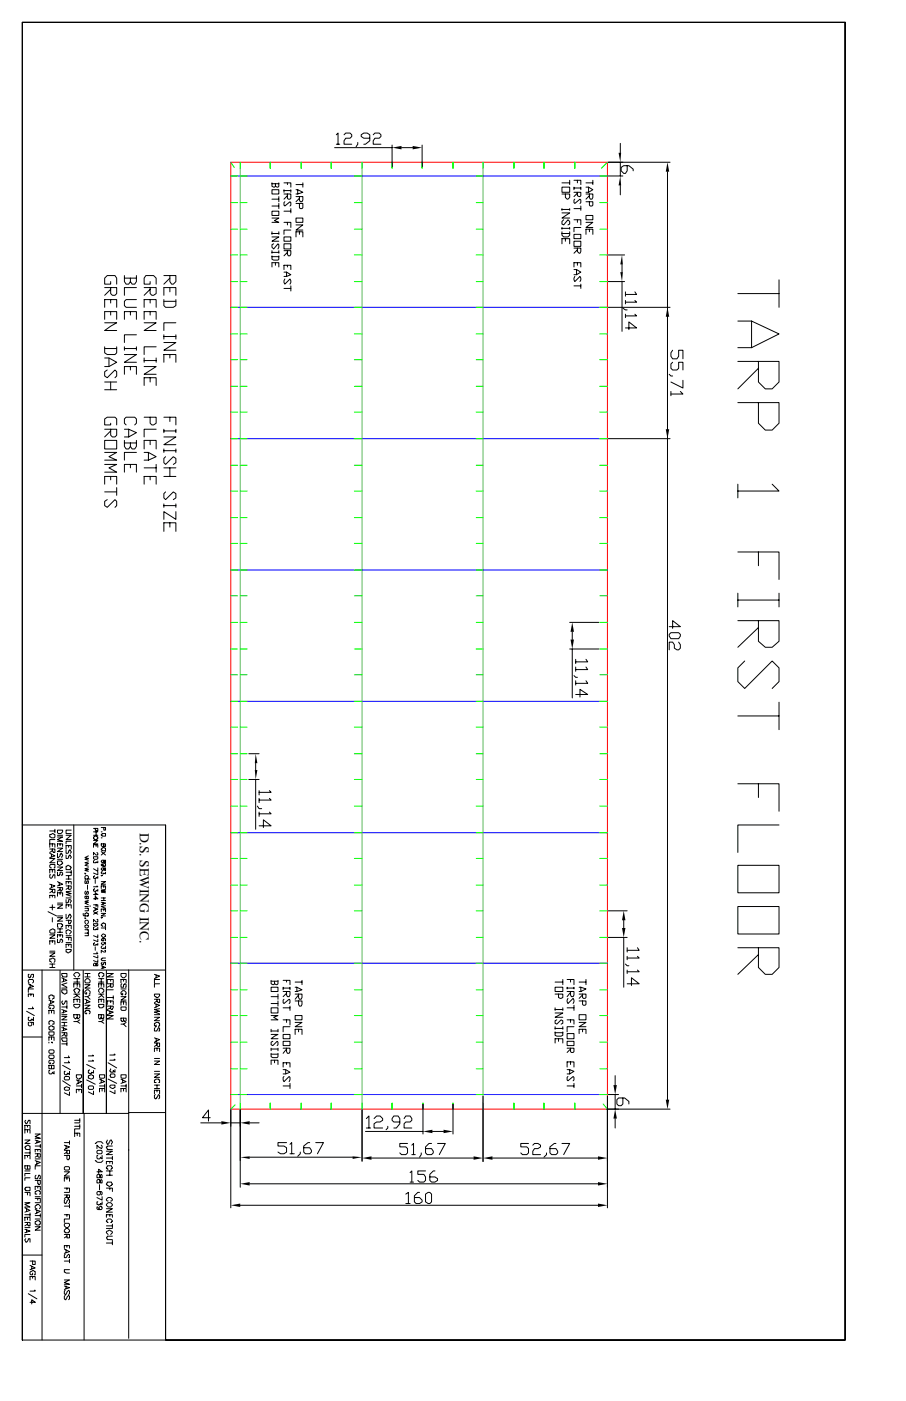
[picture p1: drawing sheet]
<svg xmlns="http://www.w3.org/2000/svg" width="279mm" height="432mm" viewBox="0 0 279 432" stroke-linecap="round" stroke-linejoin="round" font-family="sans-serif">
<defs><g id="words">
<text font-size="4.2" x="43.1" y="256.6" transform="rotate(90 43.1 256.6)">D.S. SEWING INC.</text>
</g></defs>
<path d="M71.2 54.2h116.1M71.2 94.7h116.1M71.2 135.2h116.1M71.2 175.7h116.1M71.2 216.2h116.1M71.2 256.6h116.1M71.2 296.9h116.1M71.2 337.3h116.1" fill="none" stroke="#00f" stroke-width=".31"/>
<path d="M71.2 50h116.1v291.8h-116.1z" fill="none" stroke="#f00" stroke-width=".31"/>
<path d="M74.1 50v291.8M111.7 50v291.8M149 50v291.8" fill="none" stroke="#5cb85c" stroke-width=".31"/>
<g fill="none" stroke="#000" stroke-width=".31">
<path d="M260.6 6.9v406.1h-209.5v-158.7h-44.2M260.6 6.9h-253.7v406.1M260.6 6.9v406.1h-253.7M83.9 58.5h2.1v1.3h-2.1zM83.9 56.4v1l.5 .3 .5-.3v-.8M83.9 56.6h2.1M86 56.4v1l-.3 .3-.8-.3M87.6 56.4h2.1v1.3M87.6 59.8h2.1v1.3l-.3 .3h-.5l-.3-.3v-1.3M87.6 58.7h2.1M87.6 58.5v.8M88.6 56.4v.5"/>
<path d="M89.7 58.5v.8M91.3 58.5h.5l1.6 .8-2.1 .5M91.3 56.9h2.1M91.8 58.5v1.3M93.4 56.4v1.3M103.2 45.5h17.7M103.7 41.5l.5-.5v3.4M103.7 44.4h1.1M106.1 41.5l.5-.5h1.3l.6 .5v.6l-.6 .5h-1.3l-.5 .8v1h2.4M110.3 43.9v.5l-.5 .8M114 42.6h-1.8l-.8-.5v-.6l.8-.5h1l.8 .5v1.9l-1.3 1h-.5M115.1 41.5l.5-.5h1.3l.6 .5v.6l-.6 .5h-1.3l-.5 .8v1h2.4"/>
<path d="M120.9 44.7v6.6M123.8 45.5h3.5M130.2 44.7v6.6M173.3 57.7h2.4v1.6h-2.4zM173.3 59.8h2.4v1.1l-.5 .5-.8-.5v-1.1M173.3 56.4h2.4M175.7 55.6v1.3M177 55.6h2.1v1.3M177 59.3h2.1v1l-.2 .3-.8-.3v-1M177 57.9h2.1M177 57.7v.8M178.1 55.6v.8"/>
<path d="M178.1 59.5l-1.1 1.1M179.1 57.7v.8M180.7 57.7h.8l1.3 .8-1.3 .8h-.8M180.7 59.8h2.1v1.1l-.2 .5h-.6l-.2-.5v-1.1M180.7 56.4h2.1M181.5 57.7v1.6M182.8 55.6v1.3M187.6 50h19M187.6 54.2h4.5M191.3 44.2v2.9M191.3 50v4.2M191.3 57.1v3"/>
<path d="M193.4 51.1v1.6l-.5 .7h-.5l-.8-.7v-1.1l.8-.5h1.5l1.4 1v.6M205.8 52.9v286M83.9 65.1h2.1v1.3h-2.1zM83.9 67.2h2.1l-1.3 .8 1.3 .5h-2.1M83.9 73h2.1l-2.1 1.3h2.1M83.9 78.8v1.1l.5 .3h1.3l.3-.3v-1.1M83.9 72h2.1M83.9 61.4h2.1M83.9 63.5h2.1M83.9 71.4v.8M83.9 77.3v.8M83.9 77.8h2.1"/>
<path d="M83.9 79.1h2.1M84.4 75.1l-.5 .3v.8l.5 .5 1.3-1.6 .3 .3v.8l-.3 .5M86 60.6v1.6M86 62.7v1.6M86 71.4v.8M86 77.3v.8M87.6 73h2.1v1.3h-2.1zM87.6 75.1h2.1v1.6h-2.1zM87.6 68.5h2.1v1.6M87.6 77.3h2.1v1l-.3 .5h-.5l-.3-.5v-1M87.6 65.1h2.1M87.8 62.2l-.2 .2v.8l.2 .3 1.6-1.3 .3 .2v.8l-.3 .3"/>
<path d="M88.6 68.5v.8M88.6 60.3l-1 1.1M88.6 77.8l-1 1M89.7 70.9h-2.1v1.3M89.7 64.3v1.3M91.3 67.2h2.1v1.3h-2.1zM91.3 60.6h2.1v1l-.3 .6h-.5l-.3-.6v-1M91.3 62.7h2.1v1.3l-.3 .3h-.5l-.3-.3v-1.3M91.3 69.3h2.1l-2.1 1.6h2.1M91.3 73v-1.6h2.1v1.6M92.3 61.1l-1 1.1M92.3 71.4v.8"/>
<path d="M173.3 65.6h2.4l-2.4 1.6h2.4M173.3 71.4v1.1l.5 .5h1.4l.5-.5v-1.1M173.3 75.1v-1.5h2.4v1.5M173.3 64.6h2.4M173.3 64.3v.5M173.3 70.1v.5M173.3 70.4h2.4M173.3 72h2.4M173.8 67.7l-.5 .6v.8l.5 .2 1.4-1.6 .5 .6v.8l-.5 .2M174.4 73.6v.7M175.7 64.3v.5M175.7 70.1v.5"/>
<path d="M177 72.2h2.1v1.4h-2.1zM177 74.3h2.1v1.6h-2.1zM177 67.7h2.1v1.6M177 76.5h2.1v1l-.2 .6-.8-.6v-1M177 64.3h2.1M177.3 61.4l-.3 .2v.8l.3 .3 1.6-1.3 .2 .2v.8l-.2 .3M178.1 67.7v.8M178.1 77l-1.1 1.1M179.1 70.1h-2.1v1.3M179.1 63.5v1.3M180.7 66.4h2.1v1.3h-2.1zM180.7 62.2h2.1v1l-.2 .3h-.6l-.2-.3v-1"/>
<path d="M180.7 68.5h2.1l-2.1 1.6h2.1M180.7 72.2v-1.6h2.1v1.6M181.8 60.3l-1.1 1.1M181.8 70.6v.8M187.6 78.6h5M32.3 88.6h3.7v1.9l-.5 .5h-.8l-.6-.5v-1.9M32.3 94.7v-2.4h3.7v2.4M32.3 98.4v-2.4h3.7v2.4M32.3 99.5h3.7l-3.7 2.4h3.7M34.1 86.8v.8h-1.8v-1.9l.8-.8h2.4l.5 .8v1.9M34.1 89.2l-1.8 1.8M34.1 92.3v1.1"/>
<path d="M34.1 96v1.1M38.4 84.9v1.9l.5 .8h.8l.5-.8v-1.1M38.4 98.4v-2.4h3.7v2.4M38.4 85.7h3.7M40.2 96v1.1M42.1 84.9v1.9l-.6 .8h-.8l-.5-.8M42.1 88.6h-3.7v2.4M42.1 92.3h-3.2l-.5 .6v1.3l.5 .5h3.2M44.4 88.6h3.8v1.9l-.8 .5h-.6l-.5-.5v-1.9M44.4 94.7v-2.4h3.8v2.4M44.4 98.4v-2.4h3.8v2.4M44.4 99.5h3.8l-3.8 2.4h3.8"/>
<path d="M46.3 86.8v.8h-1.9v-1.9l.6-.8h2.4l.8 .8v1.9M46.3 89.2l-1.9 1.8M46.3 92.3v1.1M46.3 96v1.1M50.5 84.9h3.7v1.9l-.8 .8h-.5l-.5-.8v-1.9M50.5 91v-2.4h3.7v2.4M50.5 92.3v1.9l.6 .5h2.3l.8-.5v-1.9M50.5 92.9h3.7M52.4 85.7l-1.9 1.9M52.4 88.6v1.4M54.2 99.5h-3.7v2.4M83.9 82.3v-1.3h2.1v1.3"/>
<path d="M84.9 81v.8M87.6 83.1v-1.3h2.1v1.3M87.6 83.9h.8l1.3 .8-1.3 .5h-.8M87.6 88.9h2.1M87.8 86l-.2 .5 .2 1.1 1.6-1.6 .3 .5-.3 1.1M88.4 83.9v1.3M88.6 81.8v.5M89.7 88.1v1.6M177 82.3v-1.3h2.1v1.3M177 83.1h.8l1.3 .8-1.3 .8h-.8M177 88.1h2.1M177.3 85.2l-.3 .5 .3 1.1 1.6-1.6 .2 .5-.2 1.1"/>
<path d="M177.8 83.1v1.6M178.1 81v.8M179.1 87.6v1.3M187.6 86.8h5M187.6 94.7h19M191.8 81.5v2.4M191.8 86.8v15.3M192.1 95l.8 .5h.5M192.9 90v1.3M192.9 92.6v1.1M192.9 96.8v1.1M195.8 90l.5 .8h-3.4"/>
<path d="M195.8 92.6l.5 .5h-3.4M195.8 96.8l.5 .6h-3.4M227.5 99h4.3l8.4 3.9-8.4 4.3h-4.3M227.5 90.5h12.7M231.8 99v8.2M240.2 86.3v8.4M32.3 106.9v1.8l.8 .6h2.4l.5-.6v-1.8M32.3 110.3h1.3l2.4 1.4-2.4 1.3h-1.3M32.3 107.4h3.7M32.3 117.7h3.7M33.1 114l-.8 .6v1.3l.8 .5 2.4-2.4 .5 .6v1.3l-.5 .5M33.6 110.3v2.7"/>
<path d="M34.1 117.7v2.4M38.4 109.3h3.7l-3.7 2.4h3.7M38.4 115.4v-2.4h3.7v2.4M38.4 106.9v1M38.4 107.4h3.7M40.2 113v1M42.1 103.2h-3.7v2.4M42.1 106.9v1M44.4 113h3.8l-3.8 2.4h3.8M44.4 118.8v-2.4h3.8v2.4M44.4 110.3v1.4M44.4 111.1h3.8"/>
<path d="M46.3 116.4v1.3M48.2 106.9h-3.8v2.4M48.2 110.3v1.4M50.5 105.6h3.7l-3.7 2.3h3.7M50.5 111.7v-2.4h3.7v2.4M50.5 103.2v1.3M50.5 103.7h3.7M52.4 109.3v1M54.2 103.2v1.3M192.9 101.1h3.4l-2.4-1.9v2.4M206.4 115.4l.5 .5h.5M207.4 107.9l-.5 .8v1.1l.5 .8h1.4l.5-.8v-1.9h1.3v2.7"/>
<path d="M207.4 111.7l-.5 .5v1.3l.5 .5h1.4l.5-.5v-1.8h1.3v2.3M210.6 117.2v2.4l-3.7-1.9M227.5 111.4h12.7v6.3l-2.1 2.2h-2.1l-2.1-2.2v-6.3M233.9 113.5l-6.4 6.4M32.3 135.7h3.7v2.7h-3.7zM32.3 132.3h3.7v1.8l-.5 .6h-.8l-.6-.6v-1.8M32.3 139.4h3.7l-2.4 1.4 2.4 1h-3.7M32.3 120.1h3.7M34.1 130.4v.6h-1.8v-1.9l.8-.5h2.4l.5 .5v1.9M34.1 132.8l-1.8 1.9M38.4 132.3h1.3l2.4 1-2.4 1.4h-1.3M38.4 135.7v1.9l.5 .8h.8l.5-.8v-1.1"/>
<path d="M38.4 136.5h3.7M38.9 131l-.5-.6v-1.3l.5-.5h2.6l.6 .5v1.3l-.6 .6M39.7 132.3v2.4M42.1 135.7v1.9l-.6 .8h-.8l-.5-.8M42.1 139.4h-3.7v2.4M44.4 128.6h3.8v1.8l-.8 .6h-.6l-.5-.6v-1.8M44.4 138.4v-2.7h3.8v2.7M44.4 139.4h1.4l2.4 1.4-2.4 1h-1.4M45.8 139.4v2.4M46.3 135.7v1.4M48.2 132.3h-3.8v2.4M50.5 128.6h3.7v2.4"/>
<path d="M50.5 134.7h3.7l-3.7 2.4h3.7M50.5 132.3v1M50.5 138.4v1M50.5 132.8h3.7M50.5 138.9h3.7M52.4 128.6v1.3M54.2 132.3v1M54.2 138.4v1M187.6 135.2h19M206.9 120.6v1.4M209.8 120.6l.8 .8h-3.7M227.5 124.1h12.7v6.3l-2.1 2.2h-2.1l-2.1-2.2v-6.3"/>
<path d="M32.3 143.1h3.7l-2.4 1.1 2.4 1.3h-3.7M32.3 149.2v-2.4h3.7v2.4M32.3 151.6h3.7M33.1 154l-.8 .5v1.3l.8 .6 2.4-2.4 .5 .5v1.3l-.5 .6M34.1 146.8v1.1M36 150.3v2.4M38.4 145.5v-2.4h3.7v2.4M40.2 143.1v1.1M44.4 149.2v-2.4h3.8v2.4M44.4 144.2h3.8M46.3 146.8v1.1M48.2 143.1v2.4"/>
<path d="M50.5 155.3v1.1M50.5 144.2h3.7M50.5 146.8h3.7M50.5 155.8h3.7M51.1 140.8l-.6 .5v1.3l.6 .5 2.3-2.3 .8 .5v1.3l-.8 .5M51.1 151.6l-.6 .5v1.4l.6 .5 2.3-2.4 .8 .5v1.4l-.8 .5M52.4 144.2v2.6M54.2 157.7v2.4l-3.7-2.4v2.4M54.2 155.3v1.1M227.5 149.2v4.3M238.1 149.2l2.1 2.1h-12.7M50.5 163.8v-2.7h3.7v2.7"/>
<path d="M52.4 161.1v1.4M227.5 170.1h12.7v8.5M233.9 170.1v4.3M175.7 191.8h9M176.5 194.7v2.4M206.4 195.5l.5-.5h2.4l.5 .5v.6l-.5 .7h-2.4l-.5-.7zM206.4 193.1h3.4l-2.4-1.8v2.4M209.3 197.9l.5 .8v1.1l-.5 .5h-.5l-.8-.5v-1.1l-.6-.8h-1v2.4M227.5 191.3h12.7v6.3l-2.1 1.9h-2.1l-2.1-1.9v-6.3M227.5 182.8v4.3M227.5 184.9h12.7M233.9 193.4l-6.4 6.1"/>
<path d="M240.2 182.8v4.3M175.7 200h9M176.5 200v15.1M177 208.2l.5 .6h.6M177.5 214h3.7l-2.3-1.5v2.3M177.5 203.2v1.3M177.5 205.6v1.3M177.5 209.8v1.3M180.7 203.2l.5 .8h-3.7M180.7 205.6l.5 .8h-3.7M180.7 209.8l.5 .8h-3.7M229.7 203.7l-2.2 2.1v4.3l2.2 2.1 8.4-8.5 2.1 2.1v4.3l-2.1 2.1"/>
<path d="M240.2 216.4v8.5M76.7 232.3h3.2M78.8 235.2v2.1M227.5 220.7h12.7M15.3 257.2l1.1-.3 .5 .3v.8l-.2 .2h-.8l-.6-.2zM15.3 256.1h1.6M16.9 258.8h-1.6v1M16.9 255.6v1M17.7 255.9h1.6v.5l-.5 .5h-.8l-.3-.3zM17.7 258h1.6l-1.6 .8 1.6 .5h-1.6M17.7 257.4h1.6M20.4 257.4h1.6l-1.6 1.4h1.6"/>
<path d="M22 255.9h-1.6v1h1.6M22 259.3h-1.6v.8M22.8 254.3v44.7M28.8 258h.3v-.3h.8v.3h.3v.5h-.3v.3h-.8v-.3h-.3zM28.8 255.3h1.4v.8h-.6v-.2h-.2v-.6M28.8 259h1.4l-1.4 1.1h1.4M28.8 257.4h1.4M28.8 256.4h1.4M29.6 256.4v1M31.2 256.4h.3zM31.2 257.2h.3v-.3h1v.8h-1zM31.2 258.2h.3z"/>
<path d="M31.2 255.1h1.3v.8h-.5v-.8M51.1 254.3v158.7M76.7 240.2h3.2M78.8 240.2v15.4M79.4 248.4l.5 .8h.8M79.9 254.5h3.7l-2.4-1.8v2.4M79.9 243.7v1.3M79.9 246.1v1.3M79.9 250.3v1.3M83.1 243.7l.5 .5h-3.7M83.1 246.1l.5 .5h-3.7M83.1 250.3l.5 .5h-3.7"/>
<path d="M227.5 241.6h12.7v8.4M233.9 241.6v4.2M240.2 254.3h-12.7v8.4M15.3 261.1v-1h1.6v1M15.3 261.7h1.6v1h-.5l-.3-1M15.3 263l1.6 .8-1.6 .5M15.3 264.6h1.6l-1.6 1.3h1.6M15.3 269.1v-1.1h1.6v1.1M15.3 272.5l1.6 .5-1.6 .8M15.3 274.1h1.6v1.1h-.5l-.3-.3v-.8M15.3 276.8v-.8h1.6v.8M15.3 279.7h1.6"/>
<path d="M15.6 269.6h-.3v.8l.3 .3 .5-.3 .3-.8h.5v1.1M15.9 267.5l-.6-.3v-.5l.3-.3h1.3v1.1h-.2M15.9 263.3v.8M15.9 272.8v.8M16.1 260.1v.8M16.1 268v.8M16.1 276v.5M16.1 278.9v1.6M16.1 262.2l-.8 .5M16.1 274.6l-.8 .6M17.7 265.4h1.3l.3 .8-.8 .5-.8-.3zM17.7 260.9v-.8h1.6v.8"/>
<path d="M17.7 261.4h1.6l-1.6 1.1h1.6M17.7 263v1.3l.8-.5v-.5h.3v-.3h.2l.3 .5-.3 .8M17.7 267.2h1.6l-1.6 1.1h1.6M17.7 268.8v1.1h.6v-.3h.2v-.8h.5l.3 .3v.5h-.3v.3M17.7 271.7l1.6 .8-1.6 .5M17.7 273.6h1.6l-.3 1h-.5v-1M17.7 276.2v-1h1.6v1M17.7 278.9h1.6l-1.6 1h1.6M17.7 264.8h1.6M17.7 278.3h1.6M18.3 272v.8M18.5 260.1v.5"/>
<path d="M18.5 275.2v.5M18.5 274.1l-.8 .5M20.4 267l.5-.3 .8 .3v.2h.3l-.3 .8h-1.3zM20.4 261.7v-1.1h1.6v1.1M20.4 261.9v1.1h.5l.3-.3v-.5l.5-.3 .3 .6-.3 .5M20.4 263.5v1.1h.5l.5-1.1h.3l.3 .6-.3 .5M20.4 272.5v-.8h1.6v.8M20.4 273h1.6v.8l-.3 .3h-.5v-1.1M20.4 277.3v1l.8-.2v-.8h.5l.3 .2-.3 .8M20.4 279.9v-1h1.6v1M20.4 268.8h1.6M20.4 269.9h1.6"/>
<path d="M20.4 270.9h1.6M20.4 276.8h1.6M21.2 260.6v.5M21.2 269.9v1M21.2 271.7v.6M21.2 278.9v.5M21.2 273.6l-.8 .5M22 274.6l-1.6 .3 1.6 .5-1.6 .3 1.6 .5M22 268.3v1.3M26.2 269.1l.3 .2h-.3zM26.2 270.9h1.6M26.2 279.4h1.1"/>
<path d="M26.2 279.9h1.1M26.5 270.9l-.3-.2v-.6l.3-.2h.5l.3 .2v.6l-.3 .2M26.5 271.5h-.3v.8h.5v-.6l.6-.2v.8h-.3M26.5 274.6l-.3 .3v.5l.3 .3 .5-1.1 .3 .3v.5l-.3 .3M26.7 276.2v.8h.6v-.8h-1.1v.6l.3 .2M27 279.9l.3 .3v.5h-1.1M27 272.8v1.3M27.3 263.8l-1.1 .5 1.1 .3-1.1 .2 1.1 .3M27.3 265.6l-1.1 .3 1.1 .3-1.1 .5 1.1 .3M27.3 267.5l-1.1 .3 1.1 .2-1.1 .3 1.1 .3M27.3 277.5l-1.1 .3 1.1 .3-1.1 .2 1.1 .6M27.8 279.1v.3z"/>
<path d="M28.8 264.1h1.4v.5l-.3 .2h-.8l-.3-.2zM28.8 261.1v-.8h1.4v.8M28.8 275.7h1.4l-.8-.5v.8M28.8 277h1.4l-.8-.8v1.1M28.8 278.9h1.4v.8M28.8 279.7l1.4 .5-1.4 .5M29.1 265.1l-.3 .3v.5h.8v-.3l.6 .3v-.5M29.1 269.9v.2h-.3v.6l.6 .2 .2-.5 .6 .3v-.6M29.1 273.8v.3h-.3v.5l.6 .3 .2-.5 .6 .2v-.5M29.4 271.2v1.1M29.4 279.9v.6M29.6 260.3v.6"/>
<path d="M29.6 278.9v.5M29.9 262.7l.3 .3v.5h-.6l-.8-.8v.8M29.9 273l.3 .3h-1.4M30.2 267.5v1.1l-1.4-.8M30.2 268.8v.8l-1.4-.5M31.2 261.7l.8-.6 .5 .3v.8h-1zM31.2 265.4l.3-.3h.5v.5l.5 .3v-.8l-.5 .3-.3 .5h-.2zM31.2 267.8l.3-.3h.5v.5l.5 .3v-.8h-.2l-.6 .8-.5-.3zM31.2 269.9h.3M31.2 271.7h1.3l-1.3 .8h1.3M31.2 273.8v-.8h1.3v.8M31.2 278.1l1.3 .2-1.3 .6"/>
<path d="M31.2 276.8h1.3M31.2 262.5l1.3 1M31.2 277.5h1.3M31.5 266.2v.2h-.3l.3 .6h1v-.8h-.5l-.3 .2 .3 .6h.3M31.5 268.6v.2h-.3l.3 .5h.5v-.2l.5 .2v-.5M31.7 278.1v.8M32 260.1v.8h.5v-.8h-1.3v.5l.3 .3h.5v-.3M32 273v.6M32 276.8v.7M32.5 274.1l-1.3 .3 1.3 .2-1.3 .3 1.3 .3M32.5 279.1l-1.3 .3 1.3 .5M32.5 262.5l-1.3 1"/>
<path d="M227.5 266.7h12.7v8.5h-12.7zM227.5 279.4h12.7v8.5h-12.7zM6.9 299h44.2M13 299v114M14.8 281l2.7 1.3M15.3 286.8l.8-.5 .8 .2v1.1h-1.3l-.3-.3zM15.3 288.1h1.6l-1.6 1.1h1.6M15.3 291v-1h1.6v1M15.3 293.7h1.6l-1.6 1h1.6M15.3 293.2h1.6M15.3 297.1h1.6M15.3 298.2h1.6"/>
<path d="M15.9 296.6l-.6-.3v-.8h.6l.2-.2 .8 .2v.8l-.2 .3M16.1 282.8v1.4M16.1 290v.5M16.1 297.1v1.1M17.7 282.8h1.6l-1.6 1.1h1.6M17.7 288.9v-.8h1.6v.8M17.7 289.5v1h.6l.2-.3v-.5l.3-.2 .5 .2v.5l-.3 .3M17.7 282.3h1.6M17.7 286.3h1.6M17.7 287.3h1.6M18 285.8h-.3v-1.1h1.3v.3h.3v.5l-.5 .3M18.5 286.3v1"/>
<path d="M18.5 288.1v.6M18.5 299.2v44M20.4 292.6h1.6v.6l-1.1 .5-.5-.3zM20.4 281.8v1.3l.8-.5v-.6l.5-.2 .3 .5-.3 .8M20.4 283.6h1.6l-.3 1.1h-.5v-1.1M20.4 286.3v-1.1h1.6v1.1M20.4 288.9h1.6v1.1M20.4 292.1v-1.1h1.6v1.1M20.4 288.4h1.6M20.4 290.5h1.6M20.6 287.9l-.2-.3v-.8l.5-.3 1.1 .6-.6 .8M21.2 285.2v.6"/>
<path d="M21.2 288.9v.8M21.2 291v.6M25.7 281.5v.5l.2 .3h1.4M25.7 299.2v44M26.2 282.8l.3 .3h-.3zM26.2 285.2l.5-.2 .6 .2v.6l-.3 .2h-.5l-.3-.2zM26.2 286.5h1.1M26.5 282.3l-.3-.3v-.5l.5-.2 .6 .2v.5l-.3 .3M26.5 284.7l-.3-.3v-.5l.3-.3h.5l.3 .3v.5l-.3 .3M27 286.5l.3 .3v.5l-.3 .3h-.8M27 287.6h.3v.8h-1.1M28.8 284.7h1.4v.5l-.8 .3-.6-.3z"/>
<path d="M28.8 297.1l.6-.2 .2 .2v.6h.6v-.6l-.3-.2-.3 .2v.6h-.8zM28.8 281l1.4 .8M29.1 285.8h-.3v.7h.8v-.2l.6 .2v-.7M29.1 290.5v.3h-.3v.5h.8v-.3l.6 .3v-.5M29.4 291.8v1.1M29.9 283.4h.3v.8h-.6l-.8-.8v.8M29.9 293.4l.3 .6h-1.4M30.2 288.1v.8l-1.4-.5M30.2 289.5v.7l-1.4-.5M30.2 294.5v.8l-1.4-.6M30.2 295.8v.8l-1.4-.5M30.2 281l-1.4 .8"/>
<path d="M31.2 288.4l.5-.5 .8 .2v.6l-.5 .2zM31.2 281v-.8h1.3v.8M31.2 281.5h1.3l-1.3 .8h1.3M31.2 282.8h.3M31.2 297.7l1.3 .5-1.3 .2M31.2 286h1.3M31.5 290.5l-.3 .3 .5 .5 .6-.5-.3-.3h.5v.5M31.5 291.6l-.3 .2 .3 .6h.5v-.3l.5 .3v-.8M31.5 296.6l-.3 .3 .3 .5 .5-.3v-.5h.5v.8M31.7 285.5h-.2a.56 .56 0 0 1 0-.8 .56 .56 0 0 1 .8 0h.2v.8h-.2M31.7 289.2h.3v.8h-.5v-.3h-.3l.3-.5h.8l.2 .3v.5M31.7 297.9v.5"/>
<path d="M32 280.2v.5M32.3 292.9h.2v.5h-.5l-.8-.5v.8M32.5 295.3h-1v.2h-.3l.3 .6h1M32.5 285.8v.7M32.8 299.2v44M39.7 299v44.2M187.6 280.7h5.8M187.6 288.9h5.8M192.4 283.6v2.4M192.4 288.9v15.4M192.9 297.1l.5 .6h.5M193.4 292.1v1.3"/>
<path d="M193.4 294.7v1.1M193.4 299v1M196.6 292.1l.5 .8h-3.7M196.6 294.7l.5 .6h-3.7M196.6 299l.5 .5h-3.7M227.5 292.1h12.7v6.1l-2.1 2.1h-2.1l-2.1-2.1v-6.1M233.9 294.2l-6.4 6.1M6.9 319.6h6.1M8.2 311.7l2.4 1.3M8.7 303.2l1.6 .8-1.6 .5M8.7 307.2v-.8h1.6v.8M9 300.3h-.3v.8l.3 .3 .5-.3v-.5l.3-.3h.5v.8l-.2 .3"/>
<path d="M9 302.9l-.3-.2v-.5l.3-.3h1.1l.2 .3v.5l-.2 .2M9 313.5h-.3v.8l.3 .3h.5l.3-.5 .5 .5v-1.1M9 315.1h-.3v.8l.3 .3h.5l.3-.3v-.8h-.3h.8v.8M9.3 303.5v.8M9.5 306.4v.5M10.1 310.4l.2 .5h-1.6M10.3 304.8h-1.6v1.1M15.1 316.4l.5-.2 1.1 .2v.8l-.6 .3h-.8v-.3h-.2zM15.1 318h1.6v.8l-.3 .3h-1.1l-.2-.3zM15.1 308.2l1.6 .6-1.6 .8M15.1 312.5v-1.1h1.6v1.1M15.3 308v-.3h-.2v-.8l.5-.2 1.1 .2v.8l-.6 .3"/>
<path d="M15.3 315.6h-.2v-.7h.2v-.3h.8l.6 .3v.7h-.6M15.6 310.6v.3l-.5-.3v-.5l.2-.3h1.1l.3 .3v.5l-.6 .3M15.6 308.5v.8M15.9 311.4v.8M15.9 319.6v.8M19 300h1.6v1.1h-1.3zM19 305.1h1.6v1l-.5 .3-.8-.3v-.2h-.3zM19 319.9h1.6v1h-1.3zM19 301.4l1.6 .8-1.6 .5M19 311.1l1.6 .6-1.6 .5M19 313.3h1.6l-1.6 1h1.6M19 316.7l1.6 .5-1.6 .6"/>
<path d="M19 318.3h1.6v1.1h-.5l-.3-1.1M19 304.5h1.6M19 312.7h1.6M19 310.4h1.6M19 315.1h1.6M19 316.2h1.6M19.3 308.5l-.3 .3 .3 .8 .5-.3 .3-.8h.5v1.1M19.6 301.6v.8M19.6 311.4v.8M19.6 316.7v.8M19.8 315.1v1.1M19.8 318.8l-.8 .6"/>
<path d="M20.6 302.9l-1.6 .6 1.6 .8M20.6 309.8v1.1M22.8 309.6h1.8v.5l-.5 .5h-.8l-.5-.5zM22.8 304.3v-1.1h1.8v1.1M22.8 309v-1h1.8v1M22.8 302.7h1.8M22.8 301.6h1.8M22.8 306.4h1.8M23.3 301.1l-.5-.5 .5-.8h.8l.5 .5-.5 .8M23.3 305.9h-.3l-.2-.8 .7-.6 1.1 .6-.3 .8h-.2M23.3 306.4l1.3 1M23.8 312.7v1.1l.3 .3 .5-.6v-.8h-1.8v.8l.5 .6 .5-.6"/>
<path d="M23.8 301.6v1.1M23.8 303.2v.8M23.8 308v.8M23.8 306.9l-1 .5M23.8 314.9l.8 .5M24.6 314.3l-.8 .6h-1M26.2 302.2l.5-.6h.6l.5 .6v.5l-.3 .2h-1l-.3-.2zM26.2 303.5h1.6l-1.6 1h1.6M26.2 308l1.6 .8-1.6 .5M26.2 309.8h1.6l-1.6 1.1h1.6M26.2 300h1.6M26.2 301.1h1.6"/>
<path d="M26.7 305.9v.5l-.5-.3v-.5l.5-.5h.6l.5 .5v.5l-.3 .3M26.7 312.2v.3l-.5-.3v-.5h.3v-.3h1v.3h.3v.5l-.3 .3M26.7 308.2v.8M27 300v1.1M27 307.2l.8 .8M27.8 306.7l-.8 .5h-.8M30.4 309.6h1.6v.8l-.5 .2h-.8v-.2h-.3zM30.4 304.3v-1.1h1.6v1.1M30.4 309v-1h1.6v1M30.4 302.7h1.6M30.4 301.6h1.6M30.4 306.4h1.6"/>
<path d="M30.7 301.1v-.3h-.3v-.8h.3v-.2h.8l.5 .2v.8l-.5 .3M30.7 305.9l-.3-.3v-.5l.6-.6h.5v.3l.5 .3v.5l-.5 .3M31 306.4l1 1M31.2 312.7v1.1h.3v.3l.5-.3v-1.1h-1.6v1.1l.6 .3 .2-.6M31.2 301.6v1.1M31.2 303.2v.8M31.2 308v.8M31.2 306.9l-.8 .5M31.2 314.9l.8 .5M32 314.3l-.8 .6h-.8M33.1 300h1.8l-1.8 1.1h1.8M33.1 302.9v-1h1.8v1"/>
<path d="M33.1 303.2h1.8v.8l-.2 .3h-.6v-1.1M33.1 309.6v-1.1h1.8v1.1M33.1 310.1h1.8l-.2 1-.6-.2v-.8M33.1 311.4l1.8 .5-1.8 .8M33.1 313h1.8l-1.8 1.1h1.8M33.1 305.1h1.8M33.1 307.4h1.8M33.9 311.7v.8M34.1 301.9v.5M34.1 308.5v.5M34.1 303.7l-1 .6M34.1 310.6l-1 .5"/>
<path d="M34.9 306.9v1.1M37.3 300h1.6v.8l-.5 .6h-.6l-.5-.6zM37.3 310.4h1.6v.7l-.3 .3h-1l-.3-.3zM37.3 302.9v-1h1.6v1M37.3 307.2h1.6l-1.6 1h1.6M37.3 309.8v-1h1.6v1M37.3 304.8h1.6M37.6 303.2l-.3 .3v.8h.8v-.8h.3v-.3l.5 .3v.8h-.3M37.8 306.1v.6h-.2v-.3h-.3v-.5l.5-.6h.6l.5 .6v.5h-.3v.3M38.1 313.8v.8h.3v.3l.5-.3v-.8h-1.6v.8h.3v.3l.5-.3v-.3M38.1 301.9v.5M38.1 308.8v.8"/>
<path d="M38.1 315.6l.8 .8M38.9 315.1l-.8 .5h-.8M47.6 306.4h1.6v.5l-.5 .5h-.5v-.2l-.6-.3zM47.6 300.3l1.6 .5-1.6 .8M47.6 308h1.6v1h-.5l-.3-1M47.6 309.3l1.6 .5-1.6 .8M47.6 313.5h1.6l-1.6 1.1h1.6M47.6 319.9l1.6 .5-1.6 .8M47.6 312.7h1.6M47.9 316.7l-.3 .3v.8h.8l.5-1.1 .3 .3v.8h-.3M48.2 315.9v.5l-.6-.2v-.8l.6-.3h.7v.3h.3v.8h-.3v.2M48.2 300.6v.8"/>
<path d="M48.2 309.6v.8M48.4 308.5l-.8 .5M49.2 301.9h-1.6v1M49.2 303.2h-1.6v1.1M49.2 310.9l-1.6 .2 1.6 .6-1.6 .2 1.6 .6M83.6 304.3h2.1v1.3h-2.1zM83.6 310.6h2.1v1.6h-2.1zM83.6 302.2v1l.5 .3 .6-.3v-.8M83.6 313h2.1l-1.3 .5 1.3 .8h-2.1M83.6 318.8h2.1l-2.1 1.3h2.1M83.6 302.4h2.1M83.6 307.2h2.1"/>
<path d="M83.6 309.3h2.1M83.6 317.8h2.1M83.6 317.2v.8M85.7 302.2v1l-.2 .3-.8-.3M85.7 306.4v1.6M85.7 308.5v1.6M85.7 317.2v.8M87.3 318.8h2.1v1.3h-2.1zM87.3 302.2h2.1v1.3M87.3 305.6h2.1v1.1l-.2 .5h-.6l-.2-.5v-1.1M87.3 314.3h2.1v1.6M87.3 304.5h2.1"/>
<path d="M87.3 310.6h2.1M87.3 304.3v.8M87.6 308l-.3 .2v.8l.3 .3 1.6-1.3 .2 .2v.8l-.2 .3M88.4 302.2v.5M88.4 314.3v.8M88.4 306.1l-1.1 1.1M89.4 316.4h-2.1v1.6M89.4 304.3v.8M89.4 310.1v1.3M91 313h2.1v1.3h-2.1zM91 304.3h.5l1.6 .8-2.1 .5M91 306.4h2.1v1l-.2 .6h-.6l-.2-.6v-1"/>
<path d="M91 308.5h2.1v1.1l-.2 .5h-.6l-.2-.5v-1.1M91 315.1h2.1l-2.1 1.3h2.1M91 318.8v-1.6h2.1v1.6M91 302.7h2.1M91.5 304.3v1.3M92.1 306.7l-1.1 1.3M92.1 317.2v.8M93.1 302.2v1.3M171.2 304.3h2.4v1.3h-2.4zM171.2 306.4h2.4v1l-.6 .3-.8-.3v-1M171.2 312.2h2.4l-2.4 1.3h2.4M171.2 318v1.1l.5 .3h1.3l.6-.3v-1.1"/>
<path d="M171.2 302.7h2.4M171.2 311.1h2.4M171.2 310.6v.8M171.2 316.4v.8M171.2 317h2.4M171.2 318.3h2.4M171.7 314.3l-.5 .3v.8l.5 .2 1.3-1.3 .6 .3v.8l-.6 .2M173.6 301.9v1.6M173.6 310.6v.8M173.6 316.4v.8M174.9 318.6h2.1v1.5h-2.1zM174.9 301.9h2.1v1.6"/>
<path d="M174.9 305.6h2.1v1.1l-.3 .5h-.5l-.3-.5v-1.1M174.9 314.3h2.1v1.3M174.9 304.5h2.1M174.9 304.3v.5M174.9 310.6h2.1M175.2 307.7l-.3 .5 .3 1.1 1.5-1.6 .3 .5-.3 1.1M175.9 301.9v.8M175.9 314.3v.8M175.9 305.9l-1 1.3M177 316.4h-2.1v1.6M177 304.3v.5M177 309.8v1.6"/>
<path d="M178.6 312.7h2.1v1.6h-2.1zM178.6 304.3l2.1 .5-1.6 .8h-.5M178.6 306.4h2.1v1l-.3 .3h-.5l-.2-.3v-1M178.6 308.5h2.1v1.1l-.3 .2h-.5l-.2-.2v-1.1M178.6 315.1h2.1l-2.1 1.3h2.1M178.6 318.6v-1.4h2.1v1.4M178.6 302.7h2.1M179.1 304.3v1.3M179.7 306.7l-1.1 1M179.7 317.2v.8M180.7 301.9v1.6M193.4 303.2h3.7l-2.4-1.8v2.3"/>
<path d="M15.1 321.2v.3zM15.1 323.8l.2-.2h1.1a.66 .66 0 0 1 0 1h-1.1l-.2-.2zM15.1 325.4l.2-.2h1.1a.66 .66 0 0 1 0 1h-1.1l-.2-.2zM15.1 320.7v-1.1h1.6v1.1M15.3 329.9h-.2v.8l.2 .3h.6l.2-.5 .6 .5v-.8M15.6 327.6v.2l-.5-.2v-.6l.2-.2h1.1l.3 .2v.6l-.6 .2M15.9 321.2h.2v.3zM15.9 328.3v1.1h.8v-1.1h-1.6v1.1h.8v-.3M19 321.7h1.6M19.3 328.3l2.4 1.4M19.3 333.1l2.4 1.6M19.8 332.1l.3-.3h1.1a.66 .66 0 0 1 0 1h-1.1l-.3-.2z"/>
<path d="M19.8 335.2l.8-.2 .8 .2v.6l-.2 .2h-1.1l-.3-.2zM20.1 330.2h-.3v.8l.3 .3h.5l.3-.6 .5 .6v-1.1M20.6 321.2v1.1M21.2 325.4l.2 .6h-1.6M21.2 327l.2 .6h-1.6M21.4 336.5v1.1l-1.6-.8M23.5 331.3h1.6v.8l-.5 .2v.3h-.5l-.6-.5zM23.5 332.8l1.6 .6-1.6 .8M23.5 336.8v-1h1.6v1M23.5 334.7h1.6M24.1 333.1v.8M24.3 335.8v.5"/>
<path d="M25.1 334.2v1M26.7 328.1l2.7 1.3M26.7 332.8l2.7 1.4M27.3 331.5l.7-.2 .8 .2v.8l-.5 .3-1-.3zM27.3 335l.2-.3h1.1a.66 .66 0 0 1 0 1.1h-1.1l-.2-.3zM27.5 329.7v.2h-.2v.8l.5 .3h.2l.3-.5 .5 .2v-.8M28.6 325.2l.2 .2h-1.5M28.6 326.8l.2 .2h-1.5M28.8 336.3v1l-1.5-.8M30.7 331.3h1.6v.8l-.3 .2h-1l-.3-.2zM30.7 332.6l1.6 .8-1.6 .5M30.7 336.5v-1h1.6v1"/>
<path d="M30.7 334.7h1.6M31.2 332.8v.8M31.5 335.5v.8M32.3 334.2v1M33.3 327.6l2.7 1.5M33.3 332.6l2.7 1.3M33.9 334.7l.2-.3h1.4v.8l-.8 .3-.6-.3zM34.1 331h1.1a.66 .66 0 0 1 0 1.1h-1.1l-.2-.6zM34.1 329.4l-.2 .5 .2 .6h.8v-.6l.6 .6v-.8M35.2 324.9h.3v.3h-1.6M35.2 326.5h.3v.3h-1.6M35.5 336v1.1l-1.6-.8"/>
<path d="M37.3 331.3h1.6v.8l-.3 .2h-1l-.3-.2zM37.3 332.6l1.6 .8-1.6 .5M37.3 336.5v-1h1.6v1M37.3 334.7h1.6M37.8 332.8v.8M38.1 335.5v.8M38.9 334.2v1M47.6 321.5h1.6v1h-.5l-.3-.2v-.8M47.6 324.1v-1h1.6v1M47.6 327h1.6l-1.6 1.1h1.6M47.6 331h1.6l-1.6 1.1h1.6M47.6 337.1v-1.1h1.6v1.1"/>
<path d="M47.6 326.2h1.6M47.6 330.2h1.6M47.6 334.4h1.6M47.6 335.5h1.6M47.9 337.3l-.3 .3v.8l.6 .3 .7-1.4 .3 .3v.8l-.3 .3M48.2 333.6h-.6v-.8l.6-.2h.7v.2h.3v.8h-.3M48.2 320.1v.8M48.4 322l-.8 .5M48.4 323.1v.7M48.4 334.4v1.1M48.4 336v.5M83.6 324.6v1.1l.5 .3h1.4l.2-.3v-1.1"/>
<path d="M83.6 328.1v-1.3h2.1v1.3M83.6 323.1v.7M83.6 323.3h2.1M83.6 324.9h2.1M84.1 320.9l-.5 .3v.8l.5 .3 1.4-1.4 .2 .3v.8l-.2 .3M84.7 326.8v.8M85.7 323.1v.7M87.3 320.9h2.1v1.4h-2.1zM87.3 323.1h2.1v1l-.2 .5h-.6l-.2-.5v-1M87.3 328.9v-1.3h2.1v1.3M87.3 329.7h.8l1.3 .8-1.3 .5h-.8M87.3 334.7h2.1"/>
<path d="M87.6 331.8l-.3 .3v.7l.3 .6 1.6-1.6 .2 .3v.7l-.2 .6M88.1 329.7v1.3M88.4 327.6v.5M88.4 323.3l-1.1 1.3M89.4 333.9v1.6M149 337.9v20.1M171.2 321.5v-1.4h2.4v1.4M172.2 320.1v.8M174.9 320.9h2.1v1.4h-2.1zM174.9 323.1h2.1v1l-.3 .3h-.5l-.3-.3v-1M174.9 328.9v-1.6h2.1v1.6M174.9 329.7h.8l1.3 .5-1.3 .8h-.8"/>
<path d="M174.9 334.7h2.1M175.2 331.8l-.3 .3v.7l.3 .3 1.5-1.3 .3 .3v.7l-.3 .3M175.7 329.7v1.3M175.9 327.3v.8M175.9 323.3l-1 1.1M177 333.9v1.3M187.3 337.9v34.4M187.6 337.3h3.2M189.7 331.5v2.9M189.7 337.3v4.5M192.1 338.4v1.9l-.5 .5h-.8l-.6-.5v-1.4l.6-.5h1.8l1.3 1.1v.8M6.9 343.2h32.8v11.3"/>
<path d="M7.7 353.5l.8-.5 .8 .2v1.1h-1.4zM7.7 347.9v-1h1.6v1M7.7 349.2v-1h1.6v1M7.7 351.4h1.6l-1.6 1h1.6M7.7 357.2v-1.1h1.6v1.1M7.7 355.3h1.6M7.9 345.3l-.2 .2 .2 .8 .6-.2 .2-.8h.6v1M8.5 359.3v.8l.2 .3h.6v-1.1h-1.6v.8l.2 .3h.6v-.3M8.5 346.9v.5M8.5 348.2v.8M8.5 356.1v.6M9.3 354.5v1.4"/>
<path d="M10.8 349.5h1.6l-1.6 .8 1.6 .5h-1.6M10.8 351.4l1.6 .5-1.6 .5M10.8 355.1v-.8h1.6v.8M10.8 355.6h1.6v1.1h-.5l-.3-.3v-.8M10.8 357.7l1.6 .5-1.6 .8M10.8 353.2h1.6M10.8 357.2h1.6M11.4 351.6v.6M11.4 358v.8M11.6 354.3v.5M11.6 356.1l-.8 .6M12.4 359.3h-1.6v1.1"/>
<path d="M12.4 352.7v1M19.8 359.8l.3-.2h1.1l.2 .2v.6l-.2 .2h-1.1l-.3-.2zM19.8 353l1.6 .5-1.6 .8M19.8 354.5h1.6v1.1h-.8v-1.1M19.8 356.1h1.6v1.1h-.2v.3l-.6-.3v-1.1M19.8 352.2h1.6M20.4 353.2v.8M20.6 355.1l-.8 .5M21.4 351.6v1.1M23 350.3v-1.1h1.6v1.1M23 346.1h1.6M23 345.3h1.6"/>
<path d="M23 347.1h1.6M23.8 349.2v.8M24.6 347.9h-1.6v1.1M24.6 344.8v1M24.6 346.6v1.1M25.9 343.2v69.8M29.4 352.4l.8-.5h1l.5 .5M29.4 357.7l.8 .5h1l.5-.5M29.9 354.8l.3-.3h1a.66 .66 0 0 1 0 1.1h-1l-.3-.3zM30.2 356.1h-.3v.8l.3 .3h.5l.3-.5 .5 .5v-1.1M31.2 353l.3 .2v.5l-.3 .3-1.3-1v1M32.8 354.8h1.9l-1.9 1.1h1.9"/>
<path d="M32.8 358.8v-.8h1.9v.8M32.8 356.9h1.9M33.1 351.4l-.3 .5 .3 .8 .5-.3 .5-1h.3l.3 .5-.3 .8M33.9 358v.5M34.7 353.2h-1.6v.3h-.3l.3 .8h1.6M34.7 356.4v1.1M39.7 354.3v58.2M39.7 342.9h11.4M61.9 346.1h6.4M64.8 344.5h-2.4l1.9-2.4v3.4M71.2 342.1v30.2M71.2 346.1h2.9"/>
<path d="M74.1 342.1v23.8M77 356.7h31.7M77 346.1h2.9M88.4 352.2h-2.7v1h1.9l.8 .5v1.4l-.8 .5h-1.1l-.8-.5M89.4 352.7l.6-.5v3.4M89.4 355.6h1.4M92.6 355.1v.5l-.8 .8M95.5 352.2h-.5l-1.3 1v1.9l.5 .5h1.3l.5-.5v-.6l-.5-.8h-1.8M97.4 352.2h2.3l-1.8 3.4M111.7 342.1v15.9M112.7 348.7h17.7M113 344.8l.8-.8v3.7"/>
<path d="M113 347.7h1.3M114.6 356.9h31.4M115.4 344.8l.8-.8h1l.8 .8v.5l-.8 .5h-1l-.8 .5v1.4h2.6M119.6 347.1v.6l-.5 .5M123.3 345.8h-1.9l-.5-.5v-.5l.5-.8h1.4l.5 .8v1.5l-1.1 1.4h-.8M124.6 344.8l.5-.8h1.4l.5 .8v.5l-.5 .5h-1.4l-.5 .5v1.4h2.4M125.7 352.4h-2.4v1.1h1.8l.6 .5v1.3l-.6 .6h-1.3l-.5-.6M127 353l.5-.6v3.5M127 355.9h1.1M129.9 355.3v.6l-.5 .8M130.4 340.3v9.2M133.1 352.4h-.8l-1.1 1.1v1.8l.6 .6h1.3l.5-.6v-.5l-.5-.8h-1.9"/>
<path d="M133.3 348.7h3.5M134.9 352.4h2.4l-1.8 3.5M139.7 340.3v9.2M151.9 356.9h32.5M163 352.4h-2.4v1.1h1.9l.5 .5v1.3l-.5 .6h-1.4l-.5-.6M164.3 353l.5-.6h1.1l.8 .6v.5l-.8 .5h-1.1l-.5 .8v1.1h2.4M168.5 355.3v.6l-.8 .8M171.4 352.4h-.5l-1.3 1.1v1.8l.5 .6h1.3l.6-.6v-.5l-.6-.8h-1.8M173.3 352.4h2.4l-1.9 3.5M187.1 341.8h19.5M189.7 344.8v2.9M7.7 366.2h.2v-.3h1.4v1.1h-1.4v-.3h-.2z"/>
<path d="M7.7 367.5h1.6v1.1M7.7 370.7h1.6l-1.6 .5 1.6 .8h-1.6M7.7 372.3l1.6 .8-1.6 .5M7.7 376.2v-1h1.6v1M7.7 376.8h1.6v1h-.6v-.2h-.2v-.8M7.7 378.9l1.6 .5-1.6 .5M7.7 360.9h1.6M7.7 374.4h1.6M7.7 378.4h1.6M8.2 372.5v.8M8.2 378.9v.8M8.5 367.5v.8"/>
<path d="M8.5 375.2v.8M8.5 377.3l-.8 .5M9.3 361.7h-1.6v.8M9.3 363h-1.6v.8M9.3 373.9v1M10.8 376.5l.6-.3h.8v.3h.2v.8h-.2v.3h-.8l-.6-.3zM10.8 363.8h1.6v1.1l-.2 .2-.6-.2v-1.1M10.8 366.7v-1h1.6v1M10.8 369.4h1.6v1M10.8 372.8l1.6 .5-1.6 .8M10.8 378.1h1.6l-1.6 1h1.6M10.8 368.8h1.6"/>
<path d="M10.8 370.7h1.6M10.8 374.6h1.6M10.8 375.7h1.6M11.1 362.2l-.3 .3v.8h.8l.3-1.1 .5 .3v.8h-.2M11.4 368h-.6v-.8l.6-.2h.8v.2h.2v.8h-.2M11.4 372.5l-.6-.2v-.6l.6-.2v-.3h.5l.5 .5v.6l-.2 .2M11.4 373.1v.8M11.6 365.7v.5M11.6 369.4v.5M12.4 374.1v1.1M19.8 377.3l.3-.3h1.1l.2 .3v.5l-.5 .6h-.5l-.6-.6zM19.8 379.1l.6-.5h.5l.5 .5v.6h-.2v.2h-1.1v-.2h-.3z"/>
<path d="M19.8 361.2h1.6l-1.6 1.3h1.6M19.8 364.1v-1.1h1.6v1.1M19.8 366.2h1.6v1M19.8 368.3h1.6v.8h-.2v.3l-.6-.3v-.8M19.8 374.4h1.6v1M19.8 367.5h1.6M19.8 371.7h1.6M20.1 369.6l-.3 .3v.8l.6 .2 .2-.7 .6-.6 .2 .3v.8l-.2 .2M20.6 363v.5M20.6 366.2v.5M20.6 374.4v.5M20.6 368.8l-.8 .6"/>
<path d="M21.4 375.7h-1.6v1.1M21.4 371.2v1.1M29.9 362.2l.3-.3h.5l.3 1.1h.5v-.8l-.3-.3-.5 1.1h-.8zM29.9 363.8l.3-.3h.5l.3 1.1h.5v-.8l-.3-.3-.5 1.1h-.8zM29.9 361.2h1.6l-1.1-.8v1.3M30.2 370.4h-.3v.8l.5 .3 .6-.3v-.3l.5 .3v-.8M30.2 372h-.3v.5l.3 .3h1l.3-.3v-.5l-.5-.3-.6 .6 .3 .5h.3M30.4 367.2l.6 .3v.5l-.3 .3h-.5l-.3-.3v-.5l.3-.3h1l.3 .3v.5l-.3 .3M30.7 365.1v1.6M31.5 368.8v1.1l-1.6-.8M32.8 371.2l.5-.5h.8l.6 .8-.6 .5h-.8zM32.8 366.2h1.9v1"/>
<path d="M32.8 372.5h1.9l-1.9 1.1h1.9M32.8 375.2v-.8h1.9v.8M32.8 360.9h1.9M32.8 362.2h1.9M32.8 377.8h1.9M32.8 378.6h1.9M33.1 364.3h1.3l.3 .8-1.1 .6-.8-.6zM33.3 360.4l-.5-.3 .3-.8h1.3l.3 .8-.6 .3M33.3 370.2l-.5-.3 .5-.8h.8l.6 .5-.3 .6h-.3M33.3 376.8l-.5-.3 .5-.8h.8l.6 .5v.3l-.6 .3M33.9 360.9v1.3M33.9 366.2v.5"/>
<path d="M33.9 374.4v.5M34.7 377.3v1.1M74.1 371.5h110.3M77 364.9h107.4M125.1 368l.8-.5v3.4M125.1 370.9h1.4M126.5 361.4l.5-.5v3.4M126.5 364.3h1M129.4 367.5h-.5l-1.1 1.1v1.8l.5 .5h1.1l.8-.5v-.5l-.8-.8h-1.6M131.2 368l.8-.5h.6l.5 .5v2.4l-.5 .5h-.6l-.8-.5zM131.2 360.9h-2.3v1h1.8l.5 .8v1.1l-.5 .5h-1.3l-.5-.5M134.1 360.9h-.5l-1 1v1.9l.5 .5h1l.8-.5v-.5l-.8-.6h-1.5"/>
<path d="M6.9 386.8h6.1M7.9 381.8l-.2 .3 .2 .8 .6-.3 .2-.8h.6v1.1M8.7 398.7l2.7 1.6M9.3 388.7h1.5v1h-.7v-1M9.3 390l1.5 .8-1.5 .5M9.3 394.5v-1.1h1.5v1.1M9.3 380.5h-1.6v.8M9.8 390.3v.8M10.1 392.4v.5h-.6l-.2-.3v-.5l.2-.3 .6-.2 .7 .2v1.1h-.2M10.1 393.4v.6M10.6 397.7h.2v.2h-1.5M19.8 380.5h1.6v1h-.8v-1"/>
<path d="M19.8 384.7v-.8h1.6v.8M19.8 385l1.6 .8-1.6 .5M19.8 394.5h1.6l-1.6 .8 1.6 .5h-1.6M19.8 396.3l1.6 .6-1.6 .5M19.8 388.7h1.6M20.1 386.6l-.3 .2v.8h.6l.8-1 .2 .2v.8h-.2M20.1 397.7l-.3 .2v.8l.6 .3 .2-.8 .6-.5 .2 .2v.8l-.2 .3M20.1 399.3l-.3 .2v.8l.6 .3 .2-.8 .6-.5 .2 .2v.8l-.2 .3M20.4 385.2v.8M20.4 396.3v.8M20.6 383.9v.5M20.6 381l-.8 .5"/>
<path d="M21.4 391.3h-1.6v.8l.6 .3h1M21.4 388.1v1.1M32.8 383.1h1.9M33.3 380.5l-.5-.8 .8-.6 1.1 .6-.6 .8M34.7 381h-1.6l-.3 .5 .3 .6h1.6M34.7 382.3v1.3M9.3 401.4h1.5l-1-.8v1.3"/>
</g>
<g fill="none" stroke="#0f0" stroke-width=".31">
<path d="M71.2 54.2h2.1M71.2 50l1 1.6M74.1 54.2h2.1M74.1 50v1.9M83.3 50v1.9M92.9 50v1.9M102.1 50v1.9M109.3 54.2h2.4M111.7 50v1.9M120.9 50v1.9M130.2 50v1.9M139.7 50v1.9"/>
<path d="M146.8 54.2h2.2M149 50v1.9M158.5 50v1.9M167.7 50v1.9M177.3 50v1.9M184.9 54.2h2.4M187.3 50l-1.8 1.9M71.2 62.4h2.1M71.2 70.6h2.1M71.2 78.6h2.1M74.1 62.4h2.1M74.1 70.6h2.1"/>
<path d="M74.1 78.6h2.1M109.3 62.4h2.4M109.3 70.6h2.4M109.3 78.6h2.4M146.8 62.4h2.2M146.8 70.6h2.2M146.8 78.6h2.2M184.9 62.4h2.4M184.9 70.6h2.4M184.9 78.6h2.4M71.2 86.8h2.1M71.2 94.7h2.1"/>
<path d="M74.1 86.8h2.1M74.1 94.7h2.1M109.3 86.8h2.4M109.3 94.7h2.4M146.8 86.8h2.2M146.8 94.7h2.2M184.9 86.8h2.4M184.9 94.7h2.4M71.2 102.9h2.1M71.2 110.9h2.1M71.2 119.1h2.1M74.1 102.9h2.1"/>
<path d="M74.1 110.9h2.1M74.1 119.1h2.1M109.3 102.9h2.4M109.3 110.9h2.4M109.3 119.1h2.4M146.8 102.9h2.2M146.8 110.9h2.2M146.8 119.1h2.2M184.9 102.9h2.4M184.9 110.9h2.4M184.9 119.1h2.4M71.2 127h2.1"/>
<path d="M71.2 135.2h2.1M74.1 127h2.1M74.1 135.2h2.1M109.3 127h2.4M109.3 135.2h2.4M146.8 127h2.2M146.8 135.2h2.2M184.9 127h2.4M184.9 135.2h2.4M71.2 143.4h2.1M71.2 151.3h2.1M71.2 159.5h2.1"/>
<path d="M74.1 143.4h2.1M74.1 151.3h2.1M74.1 159.5h2.1M109.3 143.4h2.4M109.3 151.3h2.4M109.3 159.5h2.4M146.8 143.4h2.2M146.8 151.3h2.2M146.8 159.5h2.2M184.9 143.4h2.4M184.9 151.3h2.4M184.9 159.5h2.4"/>
<path d="M71.2 167.5h2.1M71.2 175.7h2.1M74.1 167.5h2.1M74.1 175.7h2.1M109.3 167.5h2.4M109.3 175.7h2.4M146.8 167.5h2.2M146.8 175.7h2.2M184.9 167.5h2.4M184.9 175.7h2.4M71.2 183.6h2.1M71.2 191.8h2.1"/>
<path d="M74.1 183.6h2.1M74.1 191.8h2.1M109.3 183.6h2.4M109.3 191.8h2.4M146.8 183.6h2.2M146.8 191.8h2.2M184.9 183.6h2.4M184.9 191.8h2.4M71.2 200h2.1M71.2 208h2.1M71.2 216.2h2.1M74.1 200h2.1"/>
<path d="M74.1 208h2.1M74.1 216.2h2.1M109.3 200h2.4M109.3 208h2.4M109.3 216.2h2.4M146.8 200h2.2M146.8 208h2.2M146.8 216.2h2.2M184.9 200h2.4M184.9 208h2.4M184.9 216.2h2.4M71.2 224.1h2.1"/>
<path d="M71.2 232.3h2.1M74.1 224.1h2.1M74.1 232.3h2.1M109.3 224.1h2.4M109.3 232.3h2.4M146.8 224.1h2.2M146.8 232.3h2.2M184.9 224.1h2.4M184.9 232.3h2.4M71.2 240.2h2.1M71.2 248.4h2.1M71.2 256.6h2.1"/>
<path d="M74.1 240.2h2.1M74.1 248.4h2.1M74.1 256.6h2.1M109.3 240.2h2.4M109.3 248.4h2.4M109.3 256.6h2.4M146.8 240.2h2.2M146.8 248.4h2.2M146.8 256.6h2.2M184.9 240.2h2.4M184.9 248.4h2.4M184.9 256.6h2.4"/>
<path d="M71.2 264.6h2.1M71.2 272.8h2.1M74.1 264.6h2.1M74.1 272.8h2.1M109.3 264.6h2.4M109.3 272.8h2.4M146.8 264.6h2.2M146.8 272.8h2.2M184.9 264.6h2.4M184.9 272.8h2.4M71.2 280.7h2.1M71.2 288.9h2.1"/>
<path d="M71.2 296.9h2.1M74.1 280.7h2.1M74.1 288.9h2.1M74.1 296.9h2.1M109.3 280.7h2.4M109.3 288.9h2.4M109.3 296.9h2.4M146.8 280.7h2.2M146.8 288.9h2.2M146.8 296.9h2.2M184.9 280.7h2.4M184.9 288.9h2.4"/>
<path d="M184.9 296.9h2.4M71.2 305.1h2.1M71.2 313h2.1M74.1 305.1h2.1M74.1 313h2.1M109.3 305.1h2.4M109.3 313h2.4M146.8 305.1h2.2M146.8 313h2.2M184.9 305.1h2.4M184.9 313h2.4M71.2 321.2h2.1"/>
<path d="M71.2 329.4h2.1M71.2 337.3h2.1M74.1 321.2h2.1M74.1 329.4h2.1M74.1 337.3h2.1M74.1 340v1.8M83.3 340v1.8M92.9 340v1.8M102.1 340v1.8M109.3 321.2h2.4M109.3 329.4h2.4M109.3 337.3h2.4"/>
<path d="M111.7 340v1.8M120.9 340v1.8M130.4 340v1.8M139.7 340v1.8M146.8 321.2h2.2M146.8 329.4h2.2M146.8 337.3h2.2M149 340v1.8M158.5 340v1.8M167.7 340v1.8M177.3 340v1.8M184.9 321.2h2.4"/>
<path d="M184.9 329.4h2.4M184.9 337.3h2.4M72.5 340.5l-1.3 1.3M186 340.3l1.3 1.5"/>
</g>
<g fill="#000">
<path d="M120.9 45.5l2.9-.5v1zM127.3 45l2.9 .5-2.9 .5zM190.8 47.1h.8l-.3 2.9zM191.3 54.2l.3 2.9h-.8zM205.8 50l.6 2.9h-1.1zM191.8 78.6l.3 2.9h-.8zM191.3 83.9h.8l-.3 2.9zM205.8 94.7l.6 2.9h-1.1zM205.3 132.3h1.1l-.6 2.9zM176.5 191.8l.5 2.9h-1.1zM175.9 197.1h1.1l-.5 2.9zM78.8 232.3l.6 2.9h-.8z"/>
<path d="M78.6 237.3h.8l-.6 2.9zM192.4 280.7l.5 2.9h-1.1zM191.8 286h1.1l-.5 2.9zM189.2 334.4h1l-.5 2.9zM205.3 338.9h1.1l-.6 2.9zM68.3 345.5l2.9 .6-2.9 .5zM74.1 356.7l2.9-.3v.8zM74.1 346.1l2.9-.6v1.1zM108.7 356.4l3 .3-3 .5zM111.7 356.9l2.9-.5v1.1zM130.4 348.7l2.9-.5v1zM136.8 348.2l2.9 .5-2.9 .5z"/>
<path d="M146 356.4l3 .5-3 .6zM149 356.9l2.9-.5v1.1zM184.4 356.4l2.9 .5-2.9 .6zM189.7 341.8l.5 3h-1zM71.2 371.5l2.9-.6v1.1zM74.1 364.9l2.9-.6v1.1zM184.4 364.3l2.9 .6-2.9 .5zM184.4 370.9l2.9 .6-2.9 .5z"/>
</g>
<use href="#words"/>
</svg>
